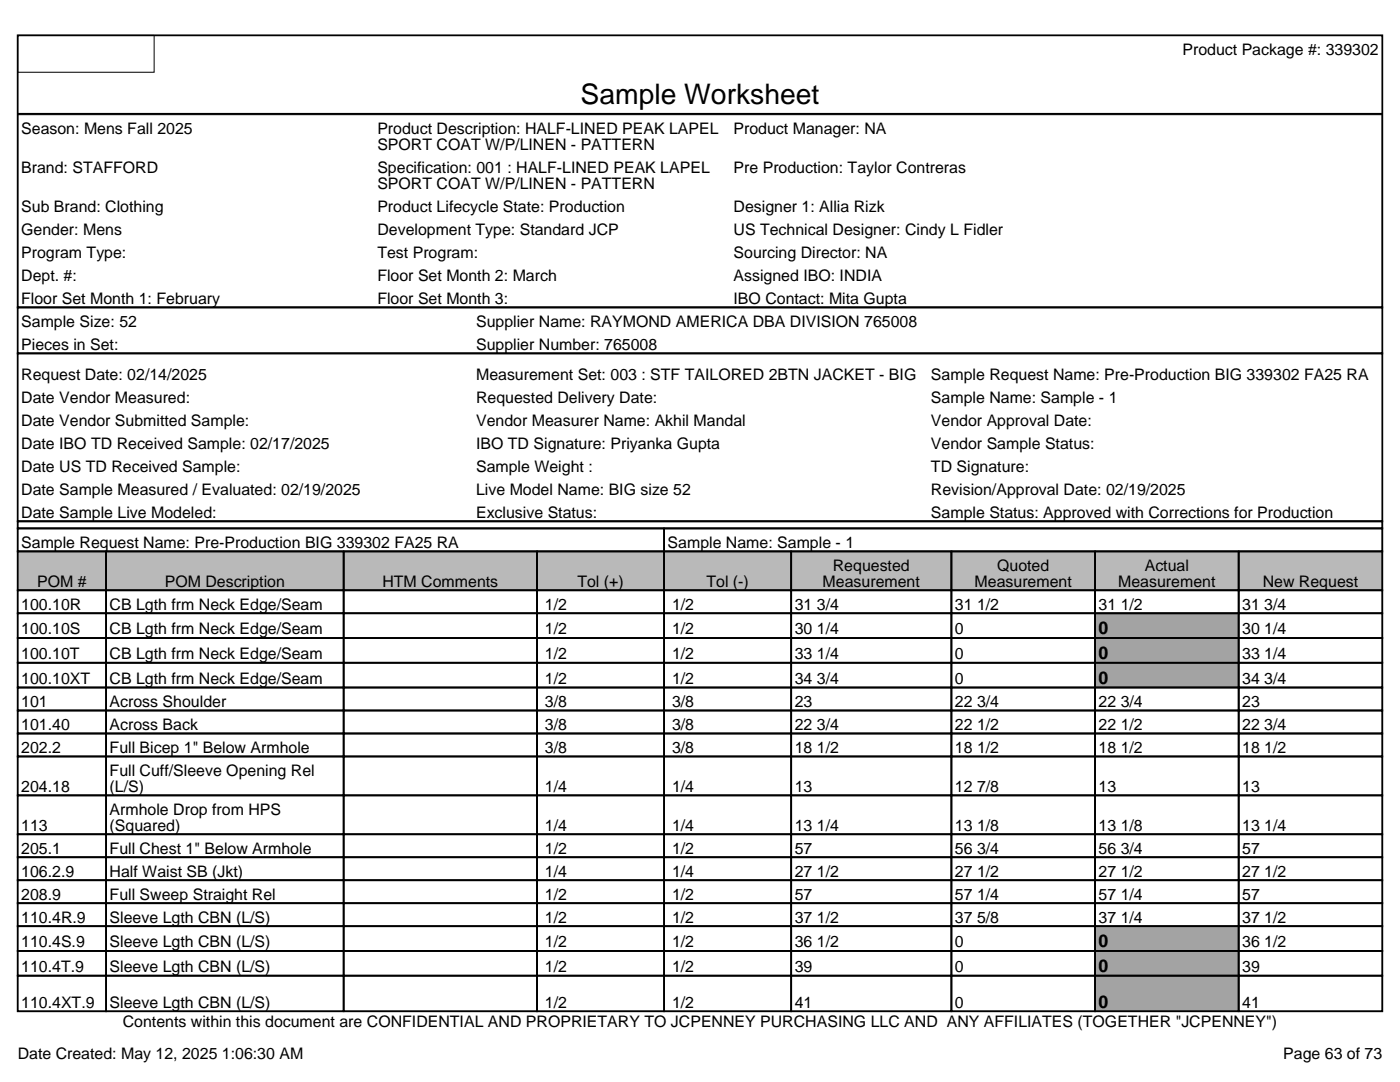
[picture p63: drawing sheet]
<svg xmlns="http://www.w3.org/2000/svg" width="279mm" height="216mm" viewBox="0 0 279 216" stroke-linecap="round" stroke-linejoin="round" font-family="sans-serif">
<defs><g id="words">
<text font-size="5.6" x="115.9" y="20.8">Sample Worksheet</text>
<g font-size="3.5">
<text x="219.2" y="126.6">0</text>
<text x="219.2" y="131.5">0</text>
<text x="219.2" y="136.5">0</text>
<text x="219.2" y="189">0</text>
<text x="219.2" y="194">0</text>
<text x="219.2" y="201.1">0</text>
</g>
<g font-size="3.2">
<text x="236" y="10.9">Product Package #: 339302</text>
<text x="4.2" y="26.8">Season: Mens Fall 2025</text>
<text x="75.3" y="26.8">Product Description: HALF-LINED PEAK LAPEL</text>
<text x="75.3" y="29.9">SPORT COAT W/P/LINEN - PATTERN</text>
<text x="146.4" y="26.8">Product Manager: NA</text>
<text x="4.2" y="34.5">Brand: STAFFORD</text>
<text x="75.3" y="34.5">Specification: 001 : HALF-LINED PEAK LAPEL</text>
<text x="146.4" y="34.5">Pre Production: Taylor Contreras</text>
<text x="75.3" y="37.7">SPORT COAT W/P/LINEN - PATTERN</text>
<text x="4.2" y="42.3">Sub Brand: Clothing</text>
<text x="4.2" y="46.9">Gender: Mens</text>
<text x="75.3" y="42.3">Product Lifecycle State: Production</text>
<text x="75.3" y="46.9">Development Type: Standard JCP</text>
<text x="146.4" y="42.3">Designer 1: Allia Rizk</text>
<text x="146.4" y="46.9">US Technical Designer: Cindy L Fidler</text>
<text x="4.2" y="51.5">Program Type:</text>
<text x="75.3" y="51.5">Test Program:</text>
<text x="146.4" y="51.5">Sourcing Director: NA</text>
<text x="4.2" y="56">Dept. #:</text>
<text x="75.3" y="56">Floor Set Month 2: March</text>
<text x="146.4" y="56">Assigned IBO: INDIA</text>
<text x="4.2" y="60.6">Floor Set Month 1: February</text>
<text x="4.2" y="65.2">Sample Size: 52</text>
<text x="75.3" y="60.6">Floor Set Month 3:</text>
<text x="95" y="65.2">Supplier Name: RAYMOND AMERICA DBA DIVISION 765008</text>
<text x="146.4" y="60.6">IBO Contact: Mita Gupta</text>
<text x="4.2" y="69.8">Pieces in Set:</text>
<text x="95" y="69.8">Supplier Number: 765008</text>
<text x="4.2" y="75.8">Request Date: 02/14/2025</text>
<text x="95" y="75.8">Measurement Set: 003 : STF TAILORED 2BTN JACKET - BIG</text>
<text x="185.8" y="75.8">Sample Request Name: Pre-Production BIG 339302 FA25 RA</text>
<text x="4.2" y="80.4">Date Vendor Measured:</text>
<text x="95" y="80.4">Requested Delivery Date:</text>
<text x="185.8" y="80.4">Sample Name: Sample - 1</text>
<text x="4.2" y="85">Date Vendor Submitted Sample:</text>
<text x="4.2" y="89.6">Date IBO TD Received Sample: 02/17/2025</text>
<text x="95" y="85">Vendor Measurer Name: Akhil Mandal</text>
<text x="95" y="89.6">IBO TD Signature: Priyanka Gupta</text>
<text x="185.8" y="85">Vendor Approval Date:</text>
<text x="185.8" y="89.6">Vendor Sample Status:</text>
<text x="4.2" y="94.1">Date US TD Received Sample:</text>
<text x="95" y="94.1">Sample Weight :</text>
<text x="185.8" y="94.1">TD Signature:</text>
<text x="4.2" y="98.7">Date Sample Measured / Evaluated: 02/19/2025</text>
<text x="95" y="98.7">Live Model Name: BIG size 52</text>
<text x="185.8" y="98.7">Revision/Approval Date: 02/19/2025</text>
<text x="4.2" y="103.3">Date Sample Live Modeled:</text>
<text x="95" y="103.3">Exclusive Status:</text>
<text x="185.8" y="103.3">Sample Status: Approved with Corrections for Production</text>
<text x="4.2" y="109.3">Sample Request Name: Pre-Production BIG 339302 FA25 RA</text>
<text x="133.2" y="109.3">Sample Name: Sample - 1</text>
<text x="166.2" y="113.9">Requested</text>
<text x="199" y="113.9">Quoted</text>
<text x="228.5" y="113.9">Actual</text>
<text x="7.4" y="117.1">POM #</text>
<text x="32.9" y="117.1">POM Description</text>
<text x="76.3" y="117.1">HTM Comments</text>
<text x="115.2" y="117.1">Tol (+)</text>
<text x="141" y="117.1">Tol (-)</text>
<text x="164.2" y="117.1">Measurement</text>
<text x="194.5" y="117.1">Measurement</text>
<text x="223.2" y="117.1">Measurement</text>
<text x="252" y="117.1">New Request</text>
<text x="4.2" y="121.7">100.10R</text>
<text x="21.9" y="121.7">CB Lgth frm Neck Edge/Seam</text>
<text x="108.8" y="121.7">1/2</text>
<text x="134.1" y="121.7">1/2</text>
<text x="158.6" y="121.7">31 3/4</text>
<text x="190.6" y="121.7">31 1/2</text>
<text x="219.2" y="121.7">31 1/2</text>
<text x="247.9" y="121.7">31 3/4</text>
<text x="4.2" y="126.6">100.10S</text>
<text x="4.2" y="131.5">100.10T</text>
<text x="21.9" y="126.6">CB Lgth frm Neck Edge/Seam</text>
<text x="21.9" y="131.5">CB Lgth frm Neck Edge/Seam</text>
<text x="108.8" y="126.6">1/2</text>
<text x="108.8" y="131.5">1/2</text>
<text x="134.1" y="126.6">1/2</text>
<text x="134.1" y="131.5">1/2</text>
<text x="158.6" y="126.6">30 1/4</text>
<text x="158.6" y="131.5">33 1/4</text>
<text x="190.6" y="126.6">0</text>
<text x="190.6" y="131.5">0</text>
<text x="247.9" y="126.6">30 1/4</text>
<text x="247.9" y="131.5">33 1/4</text>
<text x="4.2" y="136.5">100.10XT</text>
<text x="21.9" y="136.5">CB Lgth frm Neck Edge/Seam</text>
<text x="108.8" y="136.5">1/2</text>
<text x="134.1" y="136.5">1/2</text>
<text x="158.6" y="136.5">34 3/4</text>
<text x="190.6" y="136.5">0</text>
<text x="247.9" y="136.5">34 3/4</text>
<text x="4.2" y="141.1">101</text>
<text x="21.9" y="141.1">Across Shoulder</text>
<text x="108.8" y="141.1">3/8</text>
<text x="134.1" y="141.1">3/8</text>
<text x="158.6" y="141.1">23</text>
<text x="190.6" y="141.1">22 3/4</text>
<text x="219.2" y="141.1">22 3/4</text>
<text x="247.9" y="141.1">23</text>
<text x="4.2" y="145.7">101.40</text>
<text x="21.9" y="145.7">Across Back</text>
<text x="108.8" y="145.7">3/8</text>
<text x="134.1" y="145.7">3/8</text>
<text x="158.6" y="145.7">22 3/4</text>
<text x="190.6" y="145.7">22 1/2</text>
<text x="219.2" y="145.7">22 1/2</text>
<text x="247.9" y="145.7">22 3/4</text>
<text x="4.2" y="150.2">202.2</text>
<text x="21.9" y="150.2">Full Bicep 1&quot; Below Armhole</text>
<text x="21.9" y="154.8">Full Cuff/Sleeve Opening Rel</text>
<text x="108.8" y="150.2">3/8</text>
<text x="134.1" y="150.2">3/8</text>
<text x="158.6" y="150.2">18 1/2</text>
<text x="190.6" y="150.2">18 1/2</text>
<text x="219.2" y="150.2">18 1/2</text>
<text x="247.9" y="150.2">18 1/2</text>
<text x="4.2" y="158">204.18</text>
<text x="21.9" y="158">(L/S)</text>
<text x="108.8" y="158">1/4</text>
<text x="134.1" y="158">1/4</text>
<text x="158.6" y="158">13</text>
<text x="190.6" y="158">12 7/8</text>
<text x="219.2" y="158">13</text>
<text x="247.9" y="158">13</text>
<text x="4.2" y="165.8">113</text>
<text x="21.9" y="162.6">Armhole Drop from HPS</text>
<text x="21.9" y="165.8">(Squared)</text>
<text x="108.8" y="165.8">1/4</text>
<text x="134.1" y="165.8">1/4</text>
<text x="158.6" y="165.8">13 1/4</text>
<text x="190.6" y="165.8">13 1/8</text>
<text x="219.2" y="165.8">13 1/8</text>
<text x="247.9" y="165.8">13 1/4</text>
<text x="4.2" y="170.3">205.1</text>
<text x="21.9" y="170.3">Full Chest 1&quot; Below Armhole</text>
<text x="108.8" y="170.3">1/2</text>
<text x="134.1" y="170.3">1/2</text>
<text x="158.6" y="170.3">57</text>
<text x="190.6" y="170.3">56 3/4</text>
<text x="219.2" y="170.3">56 3/4</text>
<text x="247.9" y="170.3">57</text>
<text x="4.2" y="174.9">106.2.9</text>
<text x="4.2" y="179.5">208.9</text>
<text x="21.9" y="174.9">Half Waist SB (Jkt)</text>
<text x="21.9" y="179.5">Full Sweep Straight Rel</text>
<text x="108.8" y="174.9">1/4</text>
<text x="108.8" y="179.5">1/2</text>
<text x="134.1" y="174.9">1/4</text>
<text x="134.1" y="179.5">1/2</text>
<text x="158.6" y="174.9">27 1/2</text>
<text x="158.6" y="179.5">57</text>
<text x="190.6" y="174.9">27 1/2</text>
<text x="190.6" y="179.5">57 1/4</text>
<text x="219.2" y="174.9">27 1/2</text>
<text x="219.2" y="179.5">57 1/4</text>
<text x="247.9" y="174.9">27 1/2</text>
<text x="247.9" y="179.5">57</text>
<text x="4.2" y="184.1">110.4R.9</text>
<text x="21.9" y="184.1">Sleeve Lgth CBN (L/S)</text>
<text x="108.8" y="184.1">1/2</text>
<text x="134.1" y="184.1">1/2</text>
<text x="158.6" y="184.1">37 1/2</text>
<text x="190.6" y="184.1">37 5/8</text>
<text x="219.2" y="184.1">37 1/4</text>
<text x="247.9" y="184.1">37 1/2</text>
<text x="4.2" y="189">110.4S.9</text>
<text x="21.9" y="189">Sleeve Lgth CBN (L/S)</text>
<text x="108.8" y="189">1/2</text>
<text x="134.1" y="189">1/2</text>
<text x="158.6" y="189">36 1/2</text>
<text x="190.6" y="189">0</text>
<text x="247.9" y="189">36 1/2</text>
<text x="4.2" y="194">110.4T.9</text>
<text x="21.9" y="194">Sleeve Lgth CBN (L/S)</text>
<text x="108.8" y="194">1/2</text>
<text x="134.1" y="194">1/2</text>
<text x="158.6" y="194">39</text>
<text x="190.6" y="194">0</text>
<text x="247.9" y="194">39</text>
<text x="4.2" y="201.1">110.4XT.9</text>
<text x="21.9" y="201.1">Sleeve Lgth CBN (L/S)</text>
<text x="108.8" y="201.1">1/2</text>
<text x="134.1" y="201.1">1/2</text>
<text x="158.6" y="201.1">41</text>
<text x="190.6" y="201.1">0</text>
<text x="247.9" y="201.1">41</text>
<text x="24.5" y="205">Contents within this document are CONFIDENTIAL AND PROPRIETARY TO JCPENNEY PURCHASING LLC AND ANY AFFILIATES (TOGETHER &quot;JCPENNEY&quot;)</text>
<text x="3.5" y="211.3">Date Created: May 12, 2025 1:06:30 AM</text>
<text x="256.1" y="211.3">Page 63 of 73</text>
</g>
</g></defs>
<g fill="#b7b9bb">
<path d="M3.5 110h17.7v7.8h-17.7z"/>
<path d="M21.2 110h47.4v7.8h-47.4z"/>
<path d="M68.6 110h38.6v7.8h-38.6z"/>
<path d="M107.2 110h25.3v7.8h-25.3z"/>
<path d="M132.5 110h25.4v7.8h-25.4z"/>
<path d="M157.9 110h32v7.8h-32z"/>
<path d="M189.9 110h28.6v7.8h-28.6z"/>
<path d="M218.5 110h28.7v7.8h-28.7z"/>
<path d="M247.2 110h28.7v7.8h-28.7z"/>
</g>
<g fill="#a3a3a3">
<path d="M218.5 122.4h28.7v4.9h-28.7z"/>
<path d="M218.5 127.3h28.7v4.9h-28.7z"/>
<path d="M218.5 132.2h28.7v5h-28.7z"/>
<path d="M218.5 184.8h28.7v4.9h-28.7z"/>
<path d="M218.5 189.7h28.7v5h-28.7z"/>
<path d="M218.5 194.7h28.7v7.1h-28.7z"/>
</g>
<g fill="none" stroke="#000" stroke-width=".35">
<path d="M3.5 7.1h272.4v54.2h-272.4zM3.5 22.7h272.4M3.5 61.3h272.4v9.2h-272.4zM3.5 70.5h272.4v33.5h-272.4zM3.5 104h272.4v1.4h-272.4zM3.5 105.4h129v4.6h-129zM3.5 110h17.7v7.8h-17.7zM3.5 117.8h17.7v4.6h-17.7zM21.2 110h47.4v7.8h-47.4zM21.2 117.8h47.4v4.6h-47.4zM68.6 110h38.6v7.8h-38.6zM68.6 117.8h38.6v4.6h-38.6z"/>
<path d="M107.2 110h25.3v7.8h-25.3zM107.2 117.8h25.3v4.6h-25.3zM132.5 105.4h143.4v4.6h-143.4zM132.5 110h25.4v7.8h-25.4zM132.5 117.8h25.4v4.6h-25.4zM157.9 110h32v7.8h-32zM157.9 117.8h32v4.6h-32zM189.9 110h28.6v7.8h-28.6zM189.9 117.8h28.6v4.6h-28.6zM218.5 110h28.7v7.8h-28.7zM218.5 117.8h28.7v4.6h-28.7zM247.2 110h28.7v7.8h-28.7z"/>
<path d="M247.2 117.8h28.7v4.6h-28.7zM3.5 122.4h17.7v4.9h-17.7zM3.5 127.3h17.7v4.9h-17.7zM3.5 132.2h17.7v5h-17.7zM3.5 137.2h17.7v4.6h-17.7zM21.2 122.4h47.4v4.9h-47.4zM21.2 127.3h47.4v4.9h-47.4zM21.2 132.2h47.4v5h-47.4zM21.2 137.2h47.4v4.6h-47.4zM68.6 122.4h38.6v4.9h-38.6zM68.6 127.3h38.6v4.9h-38.6zM68.6 132.2h38.6v5h-38.6z"/>
<path d="M68.6 137.2h38.6v4.6h-38.6zM107.2 122.4h25.3v4.9h-25.3zM107.2 127.3h25.3v4.9h-25.3zM107.2 132.2h25.3v5h-25.3zM107.2 137.2h25.3v4.6h-25.3zM132.5 122.4h25.4v4.9h-25.4zM132.5 127.3h25.4v4.9h-25.4zM132.5 132.2h25.4v5h-25.4zM132.5 137.2h25.4v4.6h-25.4zM157.9 122.4h32v4.9h-32zM157.9 127.3h32v4.9h-32zM157.9 132.2h32v5h-32z"/>
<path d="M157.9 137.2h32v4.6h-32zM189.9 122.4h28.6v4.9h-28.6zM189.9 127.3h28.6v4.9h-28.6zM189.9 132.2h28.6v5h-28.6zM189.9 137.2h28.6v4.6h-28.6zM218.5 122.4h28.7v4.9h-28.7zM218.5 127.3h28.7v4.9h-28.7zM218.5 132.2h28.7v5h-28.7zM218.5 137.2h28.7v4.6h-28.7zM247.2 122.4h28.7v4.9h-28.7zM247.2 127.3h28.7v4.9h-28.7zM247.2 132.2h28.7v5h-28.7z"/>
<path d="M247.2 137.2h28.7v4.6h-28.7zM3.5 141.8h17.7v4.6h-17.7zM3.5 146.4h17.7v4.5h-17.7zM3.5 150.9h17.7v7.8h-17.7zM3.5 158.7h17.7v7.8h-17.7zM21.2 141.8h47.4v4.6h-47.4zM21.2 146.4h47.4v4.5h-47.4zM21.2 150.9h47.4v7.8h-47.4zM21.2 158.7h47.4v7.8h-47.4zM68.6 141.8h38.6v4.6h-38.6zM68.6 146.4h38.6v4.5h-38.6zM68.6 150.9h38.6v7.8h-38.6z"/>
<path d="M68.6 158.7h38.6v7.8h-38.6zM107.2 141.8h25.3v4.6h-25.3zM107.2 146.4h25.3v4.5h-25.3zM107.2 150.9h25.3v7.8h-25.3zM107.2 158.7h25.3v7.8h-25.3zM132.5 141.8h25.4v4.6h-25.4zM132.5 146.4h25.4v4.5h-25.4zM132.5 150.9h25.4v7.8h-25.4zM132.5 158.7h25.4v7.8h-25.4zM157.9 141.8h32v4.6h-32zM157.9 146.4h32v4.5h-32zM157.9 150.9h32v7.8h-32z"/>
<path d="M157.9 158.7h32v7.8h-32zM189.9 141.8h28.6v4.6h-28.6zM189.9 146.4h28.6v4.5h-28.6zM189.9 150.9h28.6v7.8h-28.6zM189.9 158.7h28.6v7.8h-28.6zM218.5 141.8h28.7v4.6h-28.7zM218.5 146.4h28.7v4.5h-28.7zM218.5 150.9h28.7v7.8h-28.7zM218.5 158.7h28.7v7.8h-28.7zM247.2 141.8h28.7v4.6h-28.7zM247.2 146.4h28.7v4.5h-28.7zM247.2 150.9h28.7v7.8h-28.7z"/>
<path d="M247.2 158.7h28.7v7.8h-28.7zM3.5 166.5h17.7v4.6h-17.7zM3.5 171.1h17.7v4.5h-17.7zM3.5 175.6h17.7v4.6h-17.7zM21.2 166.5h47.4v4.6h-47.4zM21.2 171.1h47.4v4.5h-47.4zM21.2 175.6h47.4v4.6h-47.4zM68.6 166.5h38.6v4.6h-38.6zM68.6 171.1h38.6v4.5h-38.6zM68.6 175.6h38.6v4.6h-38.6zM107.2 166.5h25.3v4.6h-25.3zM107.2 171.1h25.3v4.5h-25.3z"/>
<path d="M107.2 175.6h25.3v4.6h-25.3zM132.5 166.5h25.4v4.6h-25.4zM132.5 171.1h25.4v4.5h-25.4zM132.5 175.6h25.4v4.6h-25.4zM157.9 166.5h32v4.6h-32zM157.9 171.1h32v4.5h-32zM157.9 175.6h32v4.6h-32zM189.9 166.5h28.6v4.6h-28.6zM189.9 171.1h28.6v4.5h-28.6zM189.9 175.6h28.6v4.6h-28.6zM218.5 166.5h28.7v4.6h-28.7zM218.5 171.1h28.7v4.5h-28.7z"/>
<path d="M218.5 175.6h28.7v4.6h-28.7zM247.2 166.5h28.7v4.6h-28.7zM247.2 171.1h28.7v4.5h-28.7zM247.2 175.6h28.7v4.6h-28.7zM3.5 180.2h17.7v4.6h-17.7zM3.5 184.8h17.7v4.9h-17.7zM3.5 189.7h17.7v5h-17.7zM3.5 194.7h17.7v7.1h-17.7zM21.2 180.2h47.4v4.6h-47.4zM21.2 184.8h47.4v4.9h-47.4zM21.2 189.7h47.4v5h-47.4zM21.2 194.7h47.4v7.1h-47.4z"/>
<path d="M68.6 180.2h38.6v4.6h-38.6zM68.6 184.8h38.6v4.9h-38.6zM68.6 189.7h38.6v5h-38.6zM68.6 194.7h38.6v7.1h-38.6zM107.2 180.2h25.3v4.6h-25.3zM107.2 184.8h25.3v4.9h-25.3zM107.2 189.7h25.3v5h-25.3zM107.2 194.7h25.3v7.1h-25.3zM132.5 180.2h25.4v4.6h-25.4zM132.5 184.8h25.4v4.9h-25.4zM132.5 189.7h25.4v5h-25.4zM132.5 194.7h25.4v7.1h-25.4z"/>
<path d="M157.9 180.2h32v4.6h-32zM157.9 184.8h32v4.9h-32zM157.9 189.7h32v5h-32zM157.9 194.7h32v7.1h-32zM189.9 180.2h28.6v4.6h-28.6zM189.9 184.8h28.6v4.9h-28.6zM189.9 189.7h28.6v5h-28.6zM189.9 194.7h28.6v7.1h-28.6zM218.5 180.2h28.7v4.6h-28.7zM218.5 184.8h28.7v4.9h-28.7zM218.5 189.7h28.7v5h-28.7zM218.5 194.7h28.7v7.1h-28.7z"/>
<path d="M247.2 180.2h28.7v4.6h-28.7zM247.2 184.8h28.7v4.9h-28.7zM247.2 189.7h28.7v5h-28.7zM247.2 194.7h28.7v7.1h-28.7z"/>
</g>
<path d="M3.5 7.1h27.3v7.3h-27.3zM3.5 22.9h272.4v38.4h-272.4zM3.5 104h272.4v97.8h-272.4z" fill="none" stroke="#000" stroke-width=".2"/>
<use href="#words"/>
</svg>
